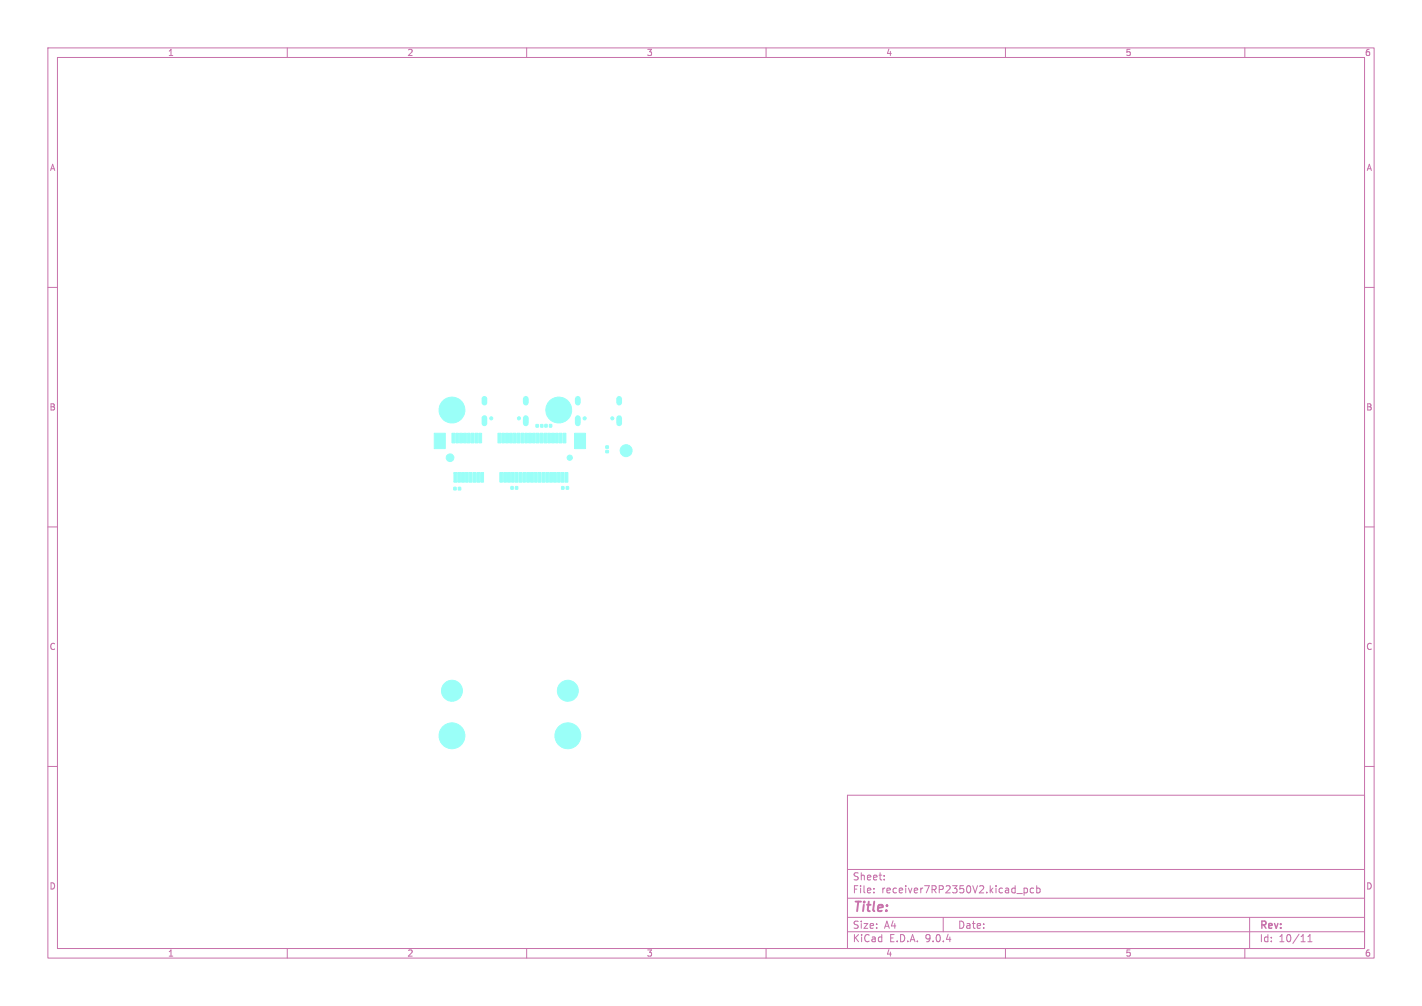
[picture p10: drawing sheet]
<svg xmlns="http://www.w3.org/2000/svg" width="297mm" height="210mm" viewBox="0 0 297 210" stroke-linecap="round" stroke-linejoin="round" font-family="sans-serif">
<defs><g id="words">
<text font-size="2.8" fill="#c872ab" x="178" y="190.9">Title:</text>
<g font-size="2.1" fill="#c872ab">
<text x="178" y="184">Sheet:</text>
<text x="178" y="186.7">File:</text>
<text x="184.1" y="186.7">receiver7RP2350V2.kicad_pcb</text>
<text x="178" y="196.9">KiCad</text>
<text x="178" y="194.1">Size:</text>
<text x="184.7" y="194.1">A4</text>
<text x="185.7" y="196.9">E.D.A.</text>
<text x="193.3" y="196.9">9.0.4</text>
<text x="200" y="194.1">Date:</text>
<text x="263" y="194.3">Rev:</text>
<text x="263" y="196.9">Id:</text>
<text x="267.1" y="196.9">10/11</text>
</g>
<g font-size="1.8" fill="#c872ab">
<text x="35" y="11.9">1</text>
<text x="85" y="11.9">2</text>
<text x="135" y="11.9">3</text>
<text x="185" y="11.9">4</text>
<text x="235" y="11.9">5</text>
<text x="285" y="11.9">6</text>
<text x="10.3" y="35.9">A</text>
<text x="285.4" y="35.9">A</text>
<text x="10.3" y="85.9">B</text>
<text x="285.3" y="85.9">B</text>
<text x="10.3" y="135.9">C</text>
<text x="285.3" y="135.9">C</text>
<text x="10.3" y="185.9">D</text>
<text x="285.3" y="185.9">D</text>
<text x="35" y="199.9">1</text>
<text x="85" y="199.9">2</text>
<text x="135" y="199.9">3</text>
<text x="185" y="199.9">4</text>
<text x="235" y="199.9">5</text>
<text x="285" y="199.9">6</text>
</g>
</g></defs>
<g fill="none" stroke="#c872ab" stroke-width=".21">
<path d="M10 10h277v190h-277zM12 12h273v186h-273zM60 10v2M110 10v2M160 10v2M210 10v2M260 10v2M10 60h2M285 60h2M10 110h2M285 110h2M10 160h2"/>
<path d="M177 166h108v32h-108zM285 160h2M60 198v2M110 198v2M160 198v2M177 194.5h108M177 191.5h108M177 187.5h108M177 181.5h108M182.5 186.3v.1M182.5 185.5v.1M184.7 183.6v.1"/>
<path d="M184.7 182.8v.1M197 191.5v3M210 198v2M212.4 186.5h1.1M213.9 185.4v1.5M213.9 185.5l.4-.1 .3 .3-.1 .6h-.6M215.9 185.5l-.4-.1-.3 .3 .1 .6h.6M216.5 185.5l.5-.1 .2 .3-.1 .6h-.6M216.5 184.9v1.5M260 198v2M261 191.5v6.5M273.2 196.6h.8"/>
<path d="M273.2 195.5l.4-.4v1.5"/>
</g>
<g fill="#9afff8" stroke="#9afff8" stroke-width=".21">
<path d="M94.8 101.7h.5v.6h-.5z"/>
<path d="M95.7 101.7h.5v.6h-.5z"/>
<path d="M126.5 94h.6v.5h-.6z"/>
<path d="M126.5 93.1h.6v.5h-.6z"/>
<path d="M113.8 88.6h.5v.5h-.5z"/>
<path d="M114.8 88.6h.4v.5h-.4z"/>
<path d="M106.7 101.6h.5v.5h-.5z"/>
<path d="M107.7 101.6h.4v.5h-.4z"/>
<path d="M118.3 101.6h.4v.5h-.4z"/>
<path d="M117.3 101.6h.5v.5h-.5z"/>
<path d="M94.4 90.5h.6v2h-.6z"/>
<path d="M94.8 98.7h.6v2h-.6z"/>
<path d="M95.2 90.5h.6v2h-.6z"/>
<path d="M95.6 98.7h.6v2h-.6z"/>
<path d="M96 90.5h.6v2h-.6z"/>
<path d="M96.4 98.7h.6v2h-.6z"/>
<path d="M96.8 90.5h.6v2h-.6z"/>
<path d="M97.2 98.7h.6v2h-.6z"/>
<path d="M97.6 90.5h.6v2h-.6z"/>
<path d="M98 98.7h.6v2h-.6z"/>
<path d="M98.4 90.5h.6v2h-.6z"/>
<path d="M98.8 98.7h.6v2h-.6z"/>
<path d="M99.2 90.5h.6v2h-.6z"/>
<path d="M99.6 98.7h.6v2h-.6z"/>
<path d="M100 90.5h.6v2h-.6z"/>
<path d="M100.4 98.7h.6v2h-.6z"/>
<path d="M104 90.5h.6v2h-.6z"/>
<path d="M104.4 98.7h.6v2h-.6z"/>
<path d="M104.8 90.5h.6v2h-.6z"/>
<path d="M105.2 98.7h.6v2h-.6z"/>
<path d="M105.6 90.5h.6v2h-.6z"/>
<path d="M106 98.7h.6v2h-.6z"/>
<path d="M106.4 90.5h.6v2h-.6z"/>
<path d="M106.8 98.7h.6v2h-.6z"/>
<path d="M107.2 90.5h.6v2h-.6z"/>
<path d="M107.6 98.7h.6v2h-.6z"/>
<path d="M108 90.5h.6v2h-.6z"/>
<path d="M108.4 98.7h.6v2h-.6z"/>
<path d="M108.8 90.5h.6v2h-.6z"/>
<path d="M109.2 98.7h.6v2h-.6z"/>
<path d="M109.6 90.5h.6v2h-.6z"/>
<path d="M110 98.7h.6v2h-.6z"/>
<path d="M110.4 90.5h.6v2h-.6z"/>
<path d="M110.8 98.7h.6v2h-.6z"/>
<path d="M111.2 90.5h.6v2h-.6z"/>
<path d="M111.6 98.7h.6v2h-.6z"/>
<path d="M112 90.5h.6v2h-.6z"/>
<path d="M112.4 98.7h.6v2h-.6z"/>
<path d="M112.8 90.5h.6v2h-.6z"/>
<path d="M113.2 98.7h.6v2h-.6z"/>
<path d="M113.6 90.5h.6v2h-.6z"/>
<path d="M114 98.7h.6v2h-.6z"/>
<path d="M114.4 90.5h.6v2h-.6z"/>
<path d="M114.8 98.7h.6v2h-.6z"/>
<path d="M115.2 90.5h.6v2h-.6z"/>
<path d="M115.6 98.7h.6v2h-.6z"/>
<path d="M116 90.5h.6v2h-.6z"/>
<path d="M116.4 98.7h.6v2h-.6z"/>
<path d="M116.8 90.5h.6v2h-.6z"/>
<path d="M117.2 98.7h.6v2h-.6z"/>
<path d="M117.6 90.5h.6v2h-.6z"/>
<path d="M118 98.7h.6v2h-.6z"/>
<path d="M90.7 90.5h2.3v3.2h-2.3z"/>
<path d="M120 90.5h2.3v3.2h-2.3z"/>
<path d="M112.9 88.6h.5v.6h-.5z"/>
<path d="M112 88.6h.4v.6h-.4z"/>
<circle cx="130.8" cy="94.1" r="1.25"/>
<circle cx="127.9" cy="87.3" r=".33"/>
<circle cx="122.1" cy="87.3" r=".32"/>
<circle cx="92.4" cy="153.6" r=".4"/>
<circle cx="93" cy="152.2" r=".4"/>
<circle cx="93" cy="155" r=".4"/>
<circle cx="94.4" cy="151.6" r=".4"/>
<circle cx="94.4" cy="153.6" r="2.7"/>
<circle cx="94.4" cy="155.6" r=".4"/>
<circle cx="95.8" cy="152.2" r=".4"/>
<circle cx="95.8" cy="155" r=".4"/>
<circle cx="96.4" cy="153.6" r=".4"/>
<circle cx="108.4" cy="87.3" r=".32"/>
<circle cx="102.6" cy="87.3" r=".32"/>
<circle cx="92.4" cy="85.6" r=".4"/>
<circle cx="93" cy="84.2" r=".4"/>
<circle cx="93" cy="87" r=".4"/>
<circle cx="94.4" cy="83.6" r=".4"/>
<circle cx="94.4" cy="85.6" r="2.7"/>
<circle cx="94.4" cy="87.6" r=".4"/>
<circle cx="95.8" cy="84.2" r=".4"/>
<circle cx="95.8" cy="87" r=".4"/>
<circle cx="96.4" cy="85.6" r=".4"/>
<circle cx="114.7" cy="85.6" r=".4"/>
<circle cx="115.3" cy="84.2" r=".4"/>
<circle cx="115.3" cy="87" r=".4"/>
<circle cx="116.7" cy="83.6" r=".4"/>
<circle cx="116.7" cy="85.6" r="2.7"/>
<circle cx="116.7" cy="87.6" r=".4"/>
<circle cx="118.1" cy="84.2" r=".4"/>
<circle cx="118.1" cy="87" r=".4"/>
<circle cx="118.7" cy="85.6" r=".4"/>
<circle cx="116.6" cy="153.6" r=".4"/>
<circle cx="117.2" cy="152.2" r=".4"/>
<circle cx="117.2" cy="155" r=".4"/>
<circle cx="118.6" cy="151.6" r=".4"/>
<circle cx="118.6" cy="153.6" r="2.7"/>
<circle cx="118.6" cy="155.6" r=".4"/>
<circle cx="120" cy="152.2" r=".4"/>
<circle cx="120" cy="155" r=".4"/>
<circle cx="120.6" cy="153.6" r=".4"/>
<circle cx="94.4" cy="144.2" r="2.19"/>
<circle cx="118.6" cy="144.2" r="2.19"/>
<circle cx="94" cy="95.5" r=".8"/>
<circle cx="119" cy="95.5" r=".55"/>
</g>
<path d="M101.2 83.3v.8M101.2 87.3v1.1M109.8 83.3v.8M109.8 87.3v1.1M120.7 83.3v.8M120.7 87.3v1.1M129.3 83.3v.8M129.3 87.3v1.1" fill="none" stroke="#9afff8" stroke-width="1.2"/>
<use href="#words"/>
</svg>
